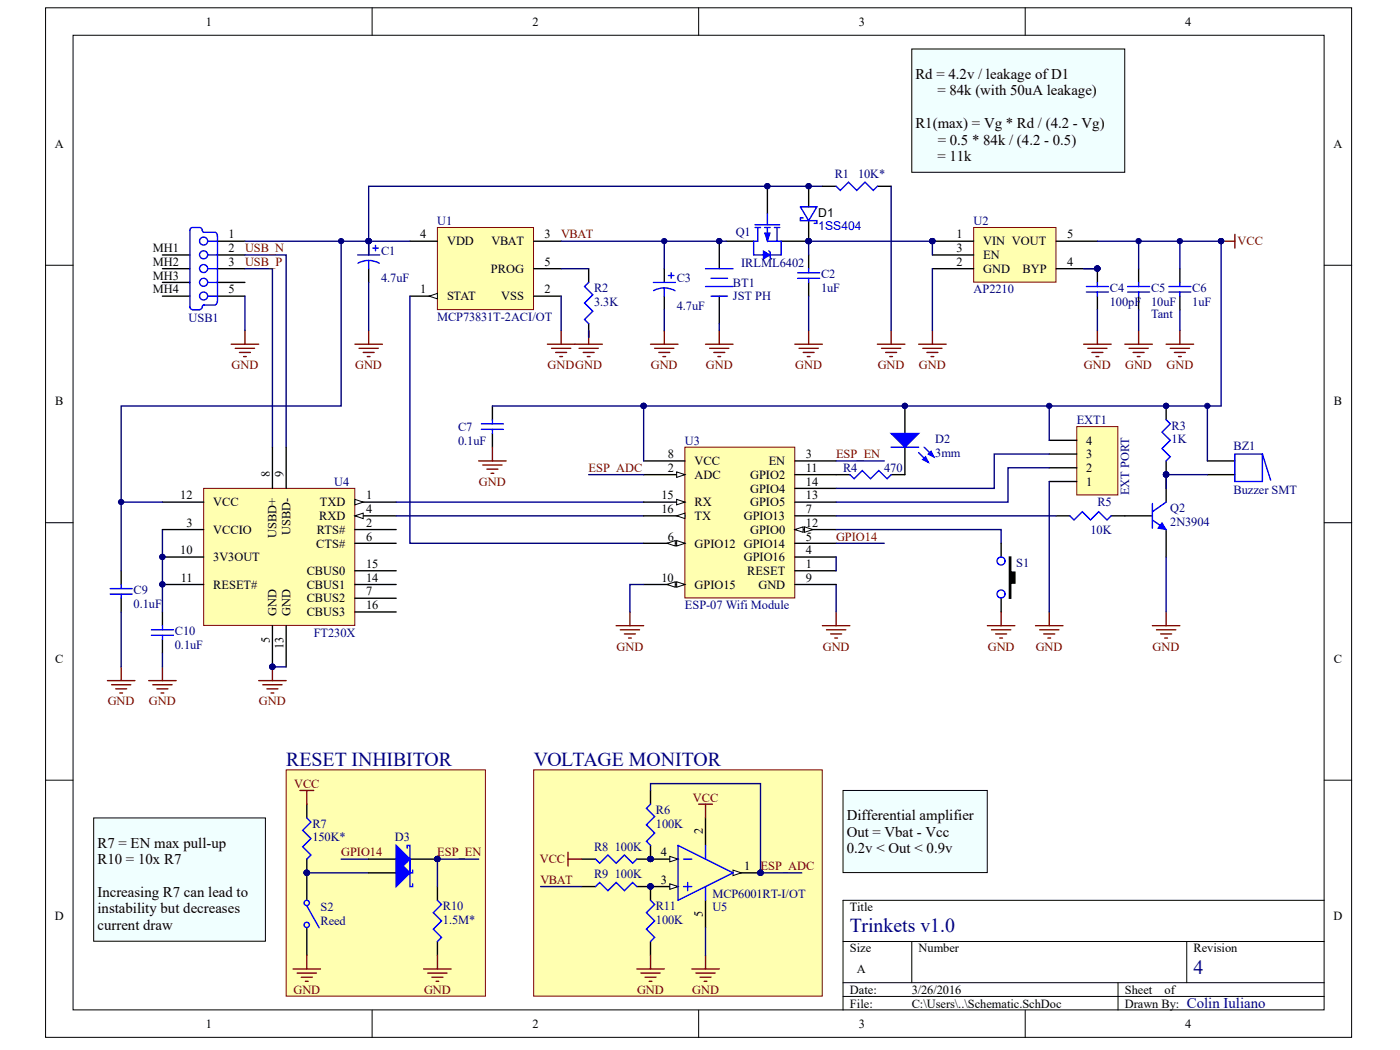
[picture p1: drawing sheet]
<svg xmlns="http://www.w3.org/2000/svg" width="271mm" height="203mm" viewBox="0 0 271 203" stroke-linecap="round" stroke-linejoin="round" font-family="sans-serif">
<defs><g id="words">
<g font-size="3.8" fill="#000080">
<text x="55.4" y="148.2">RESET INHIBITOR</text>
<text x="103.3" y="148.2">VOLTAGE MONITOR</text>
<text x="164.5" y="180.3">Trinkets v1.0</text>
<text x="231" y="188.5">4</text>
</g>
<g font-size="2.9">
<text x="177.2" y="15.3">Rd = 4.2v / leakage of D1</text>
<text x="181.4" y="18.4">= 84k (with 50uA leakage)</text>
<text x="177.2" y="24.8">R1(max) = Vg * Rd / (4.2 - Vg)</text>
<text x="181.5" y="28">= 0.5 * 84k / (4.2 - 0.5)</text>
<text x="181.4" y="31.2">= 11k</text>
<text x="163.9" y="161.9">Out = Vbat - Vcc</text>
<text x="163.9" y="158.7">Differential amplifier</text>
<text x="18.9" y="164">R7 = EN max pull-up</text>
<text x="18.9" y="167.3">R10 = 10x R7</text>
<text x="163.9" y="165.1">0.2v &lt; Out &lt; 0.9v</text>
<text x="18.9" y="173.6">Increasing R7 can lead to</text>
<text x="18.9" y="180">current draw</text>
<text x="18.9" y="176.8">instability but decreases</text>
</g>
<text font-size="2.9" fill="#000080" x="229.7" y="195.1">Colin Iuliano</text>
<g font-size="2.4">
<text x="39.8" y="5">1</text>
<text x="103" y="5">2</text>
<text x="166.2" y="5">3</text>
<text x="229.4" y="5">4</text>
<text x="10.6" y="28.6">A</text>
<text x="258.1" y="28.6">A</text>
<text x="158.3" y="41.9">D1</text>
<text x="44.2" y="46.2">1</text>
<text x="81.3" y="46.2">4</text>
<text x="86.5" y="47.5">VDD</text>
<text x="95.1" y="47.5">VBAT</text>
<text x="105.4" y="46.2">3</text>
<text x="185.1" y="46.2">1</text>
<text x="190.3" y="47.5">VIN VOUT</text>
<text x="206.5" y="46.2">5</text>
<text x="29.6" y="51.5">MH2</text>
<text x="29.6" y="48.8">MH1</text>
<text x="44.2" y="48.8">2</text>
<text x="44.2" y="51.5">3</text>
<text x="95" y="52.8">PROG</text>
<text x="105.4" y="51.5">5</text>
<text x="185.1" y="51.5">2</text>
<text x="185.1" y="48.8">3</text>
<text x="190.3" y="52.8">GND</text>
<text x="190.3" y="50.2">EN</text>
<text x="197.9" y="52.8">BYP</text>
<text x="206.5" y="51.5">4</text>
<text x="29.6" y="54.1">MH3</text>
<text x="29.6" y="56.8">MH4</text>
<text x="44.2" y="56.8">5</text>
<text x="81.3" y="56.8">1</text>
<text x="86.5" y="58.1">STAT</text>
<text x="97" y="58.1">VSS</text>
<text x="105.4" y="56.8">2</text>
<text x="10.7" y="78.4">B</text>
<text x="258.2" y="78.4">B</text>
<text x="129.2" y="88.7">8</text>
<text x="134.4" y="90">VCC</text>
<text x="148.8" y="90">EN</text>
<text x="156" y="88.7">3</text>
<text x="210.2" y="88.7">3</text>
<text x="210.2" y="86">4</text>
<text x="52.2" y="92.4" transform="rotate(-90 52.2 92.4)">8</text>
<text x="54.8" y="92.4" transform="rotate(-90 54.8 92.4)">9</text>
<text x="129.2" y="91.3">2</text>
<text x="134.4" y="92.6">ADC</text>
<text x="145.2" y="92.6">GPIO2</text>
<text x="145.2" y="95.3">GPIO4</text>
<text x="156" y="91.3">11</text>
<text x="156" y="94">14</text>
<text x="210.2" y="94">1</text>
<text x="210.2" y="91.3">2</text>
<text x="34.9" y="96.6">12</text>
<text x="36.1" y="102">3</text>
<text x="41.3" y="98">VCC</text>
<text x="61.8" y="100.7">RXD</text>
<text x="61.9" y="98">TXD</text>
<text x="70.8" y="96.6">1</text>
<text x="70.8" y="99.3">4</text>
<text x="70.8" y="102">2</text>
<text x="128" y="96.6">15</text>
<text x="128" y="99.3">16</text>
<text x="134.4" y="98">RX</text>
<text x="134.4" y="100.7">TX</text>
<text x="143.9" y="100.7">GPIO13</text>
<text x="145.2" y="98">GPIO5</text>
<text x="156" y="102">12</text>
<text x="156" y="99.3">7</text>
<text x="156" y="96.6">13</text>
<text x="34.9" y="107.3">10</text>
<text x="41.3" y="103.3">VCCIO</text>
<text x="53.5" y="104.1" transform="rotate(-90 53.5 104.1)">USBD+</text>
<text x="56.2" y="103.6" transform="rotate(-90 56.2 103.6)">USBD-</text>
<text x="61.2" y="106">CTS#</text>
<text x="61.3" y="103.3">RTS#</text>
<text x="70.8" y="104.6">6</text>
<text x="129.2" y="104.6">6</text>
<text x="134.4" y="106">GPIO12 GPIO14</text>
<text x="145.2" y="103.3">GPIO0</text>
<text x="156" y="104.6">5</text>
<text x="156" y="107.3">4</text>
<text x="35" y="112.6">11</text>
<text x="41.3" y="108.6">3V3OUT</text>
<text x="41.3" y="113.9">RESET#</text>
<text x="59.4" y="111.3">CBUS0</text>
<text x="59.4" y="113.9">CBUS1</text>
<text x="70.8" y="109.9">15</text>
<text x="70.8" y="112.6">14</text>
<text x="128" y="112.6">10</text>
<text x="134.4" y="113.9">GPIO15</text>
<text x="143.9" y="108.6">GPIO16</text>
<text x="144.6" y="111.3">RESET</text>
<text x="146.8" y="113.9">GND</text>
<text x="156" y="112.6">9</text>
<text x="156" y="109.9">1</text>
<text x="53.5" y="119.2" transform="rotate(-90 53.5 119.2)">GND</text>
<text x="56.2" y="119.2" transform="rotate(-90 56.2 119.2)">GND</text>
<text x="59.4" y="116.6">CBUS2</text>
<text x="59.4" y="119.2">CBUS3</text>
<text x="70.8" y="115.2">7</text>
<text x="70.8" y="117.9">16</text>
<text x="52.2" y="124.4" transform="rotate(-90 52.2 124.4)">5</text>
<text x="54.8" y="125.6" transform="rotate(-90 54.8 125.6)">13</text>
<text x="10.7" y="128.2">C</text>
<text x="258.2" y="128.2">C</text>
<text x="136" y="161.5" transform="rotate(-90 136 161.5)">2</text>
<text x="127.9" y="165.7">4</text>
<text x="127.9" y="171">3</text>
<text x="144" y="168.4">1</text>
<text x="10.6" y="178">D</text>
<text x="136" y="177.5" transform="rotate(-90 136 177.5)">5</text>
<text x="164.5" y="176.4">Title</text>
<text x="258.1" y="178">D</text>
<text x="164.5" y="184.3">Size</text>
<text x="177.8" y="184.3">Number</text>
<text x="231" y="184.3">Revision</text>
<text x="165.8" y="188.3">A</text>
<text x="164.5" y="192.3">Date:</text>
<text x="164.5" y="195">File:</text>
<text x="176.4" y="192.3">3/26/2016</text>
<text x="176.4" y="195">C:\Users\..\Schematic.SchDoc</text>
<text x="217.7" y="192.3">Sheet</text>
<text x="217.7" y="195">Drawn By:</text>
<text x="225.4" y="192.3">of</text>
<text x="39.8" y="199">1</text>
<text x="103" y="199">2</text>
<text x="166.2" y="199">3</text>
<text x="229.4" y="199">4</text>
</g>
<g font-size="2.4" fill="#000080">
<text x="161.5" y="34.5">R1</text>
<text x="166.1" y="34.5">10K*</text>
<text x="84.6" y="43.5">U1</text>
<text x="142.4" y="45.6">Q1</text>
<text x="188.4" y="43.5">U2</text>
<text x="73.7" y="49.4">C1</text>
<text x="143.4" y="51.8">IRLML6402</text>
<text x="158.9" y="53.9">C2</text>
<text x="73.7" y="54.7">4.7uF</text>
<text x="115" y="59.2">3.3K</text>
<text x="115" y="56.5">R2</text>
<text x="131" y="60">4.7uF</text>
<text x="131" y="54.7">C3</text>
<text x="141.8" y="55.5">BT1</text>
<text x="141.8" y="58.1">JST PH</text>
<text x="158.9" y="56.5">1uF</text>
<text x="188.4" y="56.8">AP2210</text>
<text x="214.8" y="59.2">100pF</text>
<text x="214.8" y="56.5">C4</text>
<text x="222.8" y="59.2">10uF</text>
<text x="222.8" y="56.5">C5</text>
<text x="230.7" y="59.2">1uF</text>
<text x="230.7" y="56.5">C6</text>
<text x="36.5" y="62.4">USB1</text>
<text x="84.6" y="62.1">MCP73831T-2ACI/OT</text>
<text x="222.8" y="61.6">Tant</text>
<text x="88.6" y="83.4">C7</text>
<text x="208.4" y="82">EXT1</text>
<text x="226.7" y="83.1">R3</text>
<text x="88.6" y="86">0.1uF</text>
<text x="132.6" y="86">U3</text>
<text x="181" y="85.8">D2</text>
<text x="181" y="88.4">3mm</text>
<text x="226.7" y="85.8">1K</text>
<text x="238.7" y="87.1">BZ1</text>
<text x="64.7" y="94">U4</text>
<text x="163.1" y="91.3">R4</text>
<text x="171.1" y="91.3">470</text>
<text x="218.5" y="95.8" transform="rotate(-90 218.5 95.8)">EXT PORT</text>
<text x="238.7" y="95.6">Buzzer SMT</text>
<text x="212.4" y="98">R5</text>
<text x="226.5" y="99.1">Q2</text>
<text x="226.5" y="101.7">2N3904</text>
<text x="211" y="103.3">10K</text>
<text x="196.7" y="109.7">S1</text>
<text x="25.9" y="117.6">0.1uF</text>
<text x="25.9" y="115">C9</text>
<text x="132.6" y="117.9">ESP-07 Wifi Module</text>
<text x="33.8" y="125.6">0.1uF</text>
<text x="33.8" y="123">C10</text>
<text x="60.7" y="123.2">FT230X</text>
<text x="60.5" y="160.2">R7</text>
<text x="126.9" y="160.2">100K</text>
<text x="126.9" y="157.5">R6</text>
<text x="60.5" y="162.8">150K*</text>
<text x="76.4" y="162.8">D3</text>
<text x="115" y="164.7">R8</text>
<text x="119" y="164.7">100K</text>
<text x="115" y="170">R9</text>
<text x="119" y="170">100K</text>
<text x="137.9" y="173.7">MCP6001RT-I/OT</text>
<text x="62" y="176.4">S2</text>
<text x="62" y="179">Reed</text>
<text x="85.7" y="178.8">1.5M*</text>
<text x="85.7" y="176.1">R10</text>
<text x="126.9" y="178.8">100K</text>
<text x="126.9" y="176.1">R11</text>
<text x="137.9" y="176.4">U5</text>
</g>
<g font-size="2.4" fill="#800000">
<text x="108.6" y="46.2">VBAT</text>
<text x="239.5" y="47.5">VCC</text>
<text x="47.4" y="48.8">USB_N</text>
<text x="47.4" y="51.5">USB_P</text>
<text x="44.8" y="71.4">GND</text>
<text x="68.7" y="71.4">GND</text>
<text x="106" y="71.4">GNDGND</text>
<text x="125.9" y="71.4">GND</text>
<text x="136.6" y="71.4">GND</text>
<text x="153.9" y="71.4">GND</text>
<text x="169.9" y="71.4">GND</text>
<text x="177.8" y="71.4">GND</text>
<text x="209.8" y="71.4">GND</text>
<text x="217.7" y="71.4">GND</text>
<text x="225.8" y="71.4">GND</text>
<text x="161.8" y="88.7">ESP_EN</text>
<text x="92.7" y="94">GND</text>
<text x="113.9" y="91.3">ESP_ADC</text>
<text x="161.8" y="104.6">GPIO14</text>
<text x="119.3" y="125.9">GND</text>
<text x="159.2" y="125.9">GND</text>
<text x="191.2" y="125.9">GND</text>
<text x="200.4" y="125.9">GND</text>
<text x="223.1" y="125.9">GND</text>
<text x="20.8" y="136.5">GND</text>
<text x="28.8" y="136.5">GND</text>
<text x="50.1" y="136.5">GND</text>
<text x="56.9" y="152.5">VCC</text>
<text x="134.1" y="155.1">VCC</text>
<text x="66" y="165.7">GPIO14</text>
<text x="84.6" y="165.7">ESP_EN</text>
<text x="104.5" y="167.1">VCC</text>
<text x="104.6" y="171">VBAT</text>
<text x="147.2" y="168.4">ESP_ADC</text>
<text x="56.8" y="192.3">GND</text>
<text x="82.1" y="192.3">GND</text>
<text x="123.3" y="192.3">GND</text>
<text x="133.9" y="192.3">GND</text>
</g>
<text font-size="2.4" fill="#00f" x="158.3" y="44.6">1SS404</text>
</g></defs>
<g fill="#fff" stroke="#000" stroke-width=".19">
<path d="M8.8 1.5h252.8v199.3h-252.8z"/>
<path d="M14.1 6.8h242.1v188.6h-242.1z"/>
</g>
<g fill="none" stroke="#000" stroke-width=".19">
<path d="M72 1.5v5.3M135.2 1.5v5.3M198.4 1.5v5.3M8.8 51.3h5.3M256.3 51.3h5.3M8.8 101.2h5.3M256.3 101.2h5.3M8.8 151h5.3M256.3 151h5.3M256.3 174.2h-93.2v21.3M72 195.5v5.3M135.2 195.5v5.3"/>
<path d="M163.1 182.2h93.2M163.1 190.2h93.2M163.1 192.8h93.2M176.4 182.2v8M198.4 195.5v5.3M216.4 190.2v5.3M229.7 182.2v8"/>
</g>
<g fill="#ffffb0" stroke="#800000" stroke-width=".19">
<path d="M103.3 149h55.8v43.8h-55.8z"/>
<path d="M55.4 149h38.5v43.8h-38.5z"/>
<path d="M84.7 44h18.6v15.9h-18.6z"/>
</g>
<path d="M79.3 57.3h5.4M79.3 46.7h5.4M103.3 57.3h5.3M103.3 46.7h5.3" fill="none" stroke="#000" stroke-width=".27"/>
<path d="M83.1 57.3l1.6-.5v1z" fill="#fff" stroke="#000" stroke-width=".19"/>
<g fill="none" stroke="#000" stroke-width=".27">
<path d="M148.5 36.1v5.3M156.5 36.1v3.9M159.2 36.1h2.6M169.8 36.1h2.7M31.4 52h5.4M31.4 49.3h5.4M31.4 54.7h5.4M31.4 57.3h5.4M42.1 52h5.3M42.1 46.7h5.3M42.1 49.3h5.3M42.1 54.7h5.3"/>
<path d="M42.1 57.3h5.3M71.3 46.7v2.6M71.3 52v2.7M103.3 52h5.3M113.9 52v2.7M128.6 52v2.7M128.6 57.3v2.7M139.2 46.7v5.3M139.2 57.3v5.3M140.5 46.7h5.3M156.5 42.7v4h-5.3M156.5 49.3v2.7"/>
<path d="M156.5 54.7v2.6M113.9 62.6v2.7M161.8 91.9h2.7M172.5 91.9h2.6M31.4 118.4v2.7M31.4 123.7v2.7"/>
</g>
<g fill="#000080" stroke="#000080" stroke-width=".19">
<circle cx="71.3" cy="46.7" r=".51"/>
<circle cx="148.5" cy="36" r=".51"/>
<circle cx="156.5" cy="46.7" r=".51"/>
<circle cx="139.2" cy="46.7" r=".51"/>
<circle cx="156.5" cy="36" r=".51"/>
<circle cx="52.7" cy="129" r=".51"/>
</g>
<g fill="none" stroke="#00f" stroke-width=".27">
<path d="M161.8 36.1l.8 .8 1.6-1.6 1.6 1.6 1.6-1.6 1.6 1.6 .8-.8M37.3 60h1.3M39.1 59.4l-.2 .4-.3 .1M39.4 45l-.2-.3a.61 .61 0 0 0-.6-.7h-1.3a.51 .51 0 0 0-.5 .6v14.8l.2 .5h.3M39.4 45h2.3M39.4 59h2.3M39.5 58.9l-.3 .5M40.2 49.3h1.9M40.2 54.7h1.9M40.2 46.7h1.9M40.2 52h1.9M40.2 57.3h1.9"/>
<path d="M41.8 45l.3 .6M42.1 58.4l-.3 .6M42.1 45.6v12.8M69.2 49.3h4.3M71.3 50.4l.9 .1 1.2 .4M71.3 50.4l-.8 .1-1.2 .4M71.3 50.4v1.6M72.1 48h1.1M72.7 47.5v1M113.9 54.7l-.8 .8 1.6 1.5-1.6 1.6 1.6 1.6-1.6 1.6 .8 .8M126.4 54.7h4.3M128.6 55.7l1.2 .2 .8 .4"/>
<path d="M128.6 55.7l-.9 .1-1.2 .4M128.6 55.7v1.6M129.4 53.3h1M129.9 52.8v1.1M136.5 52h5.4M136.5 55.5h5.4M137.6 57.3h3.2M137.6 53.9h3.2M146.1 43.5h4.8M146.1 44h1.1M146.6 44v2.7h-.8v2.6h1.9M148 44h1"/>
<path d="M148.5 44v2.7h2.7v2.6h-2.2M148.5 41.4v2.1M148.8 48.5l.2 .3v1.1l.3 .2M149.8 44h1.1M150.4 44v2.7M154.4 52.8h4.2M154.4 53.9h4.2M154.9 40h3.2l-1.6 2.7zM155.4 42.2h-.5v.5h3.2v.5h-.5M156.5 52v.8M156.5 53.9v.8M164.5 91.9l.8 .8 1.6-1.6 1.6 1.6 1.6-1.6 1.6 1.6 .8-.8"/>
<path d="M29.3 121.9h4.3M29.3 122.9h4.3M31.4 121.1v.8M31.4 122.9v.8"/>
<circle cx="39.4" cy="52" r=".78"/>
<circle cx="39.4" cy="46.7" r=".78"/>
<circle cx="39.4" cy="49.3" r=".78"/>
<circle cx="39.4" cy="54.6" r=".78"/>
<circle cx="39.4" cy="57.3" r=".78"/>
</g>
<g fill="none" stroke="#800000" stroke-width=".27">
<path d="M44.7 66.6h5.4M45.5 67.4h3.8M46.3 68.2h2.2M47.1 69h.6M47.4 64v2.6M68.7 66.6h5.3M69.5 67.4h3.7M70.3 68.2h2.1M71.1 69h.5M71.3 64v2.6M105.9 66.6h10.7M106.7 67.4h3.8"/>
<path d="M107.5 68.2h2.2M108.3 69h.6M108.6 64v2.6M112.1 67.4h3.7M112.9 68.2h2.1M113.7 69h.5M113.9 64v2.6M125.9 66.6h5.3M126.7 67.4h3.7M127.5 68.2h2.1M128.3 69h.5M128.6 64v2.6"/>
<path d="M136.5 66.6h5.4M137.3 67.4h3.8M138.1 68.2h2.2M138.9 69h.6M139.2 64v2.6M153.8 66.6h5.4M154.6 67.4h3.8M155.4 68.2h2.2M156.2 69h.6M156.5 64v2.6M169.8 66.6h5.3M170.6 67.4h3.7"/>
<path d="M171.4 68.2h2.1M172.2 69h.5M172.5 64v2.6M28.8 131.7h5.3M29.6 132.5h3.7M30.4 133.3h2.1M31.2 134.1h.5M31.4 129.1v2.6M50.1 131.7h5.3M50.9 132.5h3.7M51.7 133.3h2.1M52.5 134.1h.5"/>
<path d="M52.7 129.1v2.6"/>
</g>
<path d="M159.2 36.1h-87.9v13.2M47.4 49.3h8v37.2M47.4 52h5.3v34.5M108.6 52h5.3M108.6 46.7h31.9M128.6 60v4M156.5 57.3v6.7M113.9 64v1.3M139.2 62.6v1.4M31.4 102.5v15.9M31.4 126.4v2.7" fill="none" stroke="#000080" stroke-width=".27"/>
<g fill="#00f" stroke="#00f" stroke-width=".19">
<path d="M148 45.1h1l-.5 1.6z"/>
<path d="M147.7 48.5l1.3 .8-1.3 .8z"/>
</g>
<path d="M39.4 94.5h29.3v26.5h-29.3z" fill="#ffffb0" stroke="#800000" stroke-width=".19"/>
<path d="M31.4 97.2h8M68.7 97.2h8M31.4 107.8h8M31.4 102.5h8" fill="none" stroke="#000" stroke-width=".27"/>
<circle cx="31.4" cy="107.8" r=".51" fill="#000080" stroke="#000080" stroke-width=".19"/>
<path d="M68.7 96.6l1.6 .6-1.6 .5z" fill="#fff" stroke="#000" stroke-width=".19"/>
<path d="M68.7 99.8h8" fill="none" stroke="#000" stroke-width=".27"/>
<path d="M68.7 99.8l1.6-.5v1.1z" fill="#fff" stroke="#000" stroke-width=".19"/>
<g fill="none" stroke="#000" stroke-width=".27">
<path d="M212.4 52v2.7M212.4 57.3v2.7M220.4 52v2.7M220.4 57.3v2.7M52.7 86.5v8M55.4 86.5v8M23.5 110.5v2.6M23.5 115.8v2.6M31.4 113.1h8M68.7 102.5h8M68.7 105.1h8M68.7 110.5h8"/>
<path d="M68.7 113.1h8M68.7 115.8h8M68.7 118.4h8M52.7 121.1v8M55.4 121.1v8"/>
</g>
<g fill="#000080" stroke="#000080" stroke-width=".19">
<circle cx="31.4" cy="113.1" r=".51"/>
<circle cx="52.7" cy="129" r=".51"/>
<circle cx="31.4" cy="107.8" r=".51"/>
<circle cx="212.4" cy="52" r=".51"/>
</g>
<path d="M47.4 57.3v6.7M23.5 118.4v10.7M52.7 129.1h2.7" fill="none" stroke="#000080" stroke-width=".27"/>
<path d="M210.2 55.5h4.3M210.2 56.5h4.3M212.4 54.7v.8M212.4 56.5v.8M218.2 55.5h4.3M218.2 56.5h4.3M220.4 54.7v.8M220.4 56.5v.8M21.3 113.9h4.3M21.3 115h4.3M23.5 113.1v.8M23.5 115v.8" fill="none" stroke="#00f" stroke-width=".27"/>
<g fill="none" stroke="#800000" stroke-width=".27">
<path d="M177.8 66.6h5.3M178.6 67.4h3.7M179.4 68.2h2.1M180.2 69h.5M180.4 64v2.6M209.7 66.6h5.3M210.5 67.4h3.7M211.3 68.2h2.1M212.1 69h.5M212.4 64v2.6M20.8 131.7h5.3M21.6 132.5h3.7"/>
<path d="M22.4 133.3h2.1M23.2 134.1h.5M23.5 129.1v2.6"/>
</g>
<path d="M188.4 44h16v10.6h-16z" fill="#ffffb0" stroke="#800000" stroke-width=".19"/>
<path d="M180.4 46.7h8M180.4 52h8M180.4 49.3h8M204.4 46.7h8M204.4 52h8M228.3 52v2.7M228.3 57.3v2.7M95.3 78.6v2.6M175.1 78.6v5.3M95.3 83.9v2.6M175.1 86.5v5.4" fill="none" stroke="#000" stroke-width=".27"/>
<g fill="#000080" stroke="#000080" stroke-width=".19">
<circle cx="180.4" cy="46.7" r=".51"/>
<circle cx="212.4" cy="52" r=".51"/>
<circle cx="66" cy="46.7" r=".51"/>
<circle cx="23.4" cy="97.1" r=".51"/>
<circle cx="236.3" cy="46.7" r=".51"/>
<circle cx="71.3" cy="46.7" r=".51"/>
<circle cx="128.5" cy="46.7" r=".51"/>
<circle cx="220.3" cy="46.7" r=".51"/>
<circle cx="228.3" cy="46.7" r=".51"/>
<circle cx="175.1" cy="78.5" r=".51"/>
</g>
<g fill="none" stroke="#000080" stroke-width=".27">
<path d="M172.5 36.1v27.9M47.4 46.7h31.9M66 46.7v31.9h-42.5v31.9M79.3 57.3v47.8h45.3M108.6 57.3v6.7M128.6 46.7v5.3M180.4 52v12M209.7 52h2.7M220.4 46.7v5.3M228.3 46.7v5.3M23.5 97.2h7.9M76.7 97.2h47.9"/>
<path d="M76.7 99.8h47.9M161.8 113.1v5.3"/>
</g>
<g fill="none" stroke="#800000" stroke-width=".27">
<path d="M236.3 46.7h2.7M239 45.4v2.6M217.7 66.6h5.3M218.5 67.4h3.7M219.3 68.2h2.1M220.1 69h.5M220.4 64v2.6M225.7 66.6h5.3M226.5 67.4h3.7M227.3 68.2h2.1M228.1 69h.5M228.3 64v2.6"/>
<path d="M121.9 118.4v2.7M161.8 118.4v2.7M119.2 121.1h5.4M120 121.9h3.8M120.8 122.7h2.2M121.6 123.5h.6M159.2 121.1h5.3M160 121.9h3.7M160.8 122.7h2.1M161.5 123.5h.6"/>
</g>
<path d="M226.2 55.5h4.3M226.2 56.5h4.3M228.3 54.7v.8M228.3 56.5v.8M93.2 82h4.2M93.2 83.1h4.2M95.3 81.2v.8M95.3 83.1v.8M172.5 86.5h5.3M177.8 87.6l1.8 1.9M178.8 86.5l1.9 1.9" fill="none" stroke="#00f" stroke-width=".27"/>
<g fill="#00f" stroke="#00f" stroke-width=".27">
<path d="M172.5 83.9h5.3l-2.7 2.6z"/>
<path d="M178.6 88.9l.5-.5 .5 1.1z"/>
<path d="M179.6 87.9l.6-.6 .5 1.1z"/>
</g>
<path d="M132.5 86.5h21.3v29.2h-21.3z" fill="#ffffb0" stroke="#800000" stroke-width=".19"/>
<path d="M124.6 89.2h7.9M153.8 89.2h8M153.8 102.5h8" fill="none" stroke="#000" stroke-width=".27"/>
<g fill="#fff" stroke="#000" stroke-width=".19">
<path d="M153.8 102.5l1.6-.5v1z"/>
<path d="M155.7 102l1.6 .5-1.6 .5z"/>
</g>
<path d="M124.6 97.2h7.9" fill="none" stroke="#000" stroke-width=".27"/>
<path d="M130.9 96.6l1.6 .6-1.6 .5z" fill="#fff" stroke="#000" stroke-width=".19"/>
<path d="M124.6 99.8h7.9" fill="none" stroke="#000" stroke-width=".27"/>
<path d="M130.9 99.8l1.6-.5v1.1z" fill="#fff" stroke="#000" stroke-width=".19"/>
<path d="M124.6 113.1h7.9M153.8 113.1h8" fill="none" stroke="#000" stroke-width=".27"/>
<g fill="#fff" stroke="#000" stroke-width=".19">
<path d="M130.9 112.6l1.6 .5-1.6 .5z"/>
<path d="M129.1 113.1l1.6-.5v1z"/>
</g>
<path d="M153.8 91.9h8M124.6 105.1h7.9" fill="none" stroke="#000" stroke-width=".27"/>
<g fill="#fff" stroke="#000" stroke-width=".19">
<path d="M130.9 104.6l1.6 .5-1.6 .6z"/>
<path d="M129.1 105.1l1.6-.5v1.1z"/>
</g>
<path d="M124.6 91.9h7.9M153.8 99.8h8M153.8 105.1h8M153.8 107.8h8M153.8 110.5h8" fill="none" stroke="#000" stroke-width=".27"/>
<path d="M130.9 91.3l1.6 .6-1.6 .5z" fill="#fff" stroke="#000" stroke-width=".19"/>
<g fill="none" stroke="#000" stroke-width=".27">
<path d="M225.7 78.6v2.6M153.8 94.5h8M153.8 97.2h8M204.4 99.8h2.6M215 99.8h8M225.7 89.2v8M233.7 89.2h5.3M233.7 91.9h5.3M193.7 105.1v2.7M193.7 115.8v2.6M225.7 102.5v5.3M59.4 168.9v5.3"/>
<path d="M59.4 179.5v5.4"/>
</g>
<path d="M193.7 118.4v2.7M225.7 118.4v2.7M191.1 121.1h5.3M191.9 121.9h3.7M192.7 122.7h2.1M193.5 123.5h.5M223 121.1h5.3M223.8 121.9h3.7M224.6 122.7h2.1M225.4 123.5h.5" fill="none" stroke="#800000" stroke-width=".27"/>
<g fill="#000080" stroke="#000080" stroke-width=".19">
<circle cx="59.4" cy="168.9" r=".51"/>
<circle cx="225.7" cy="91.8" r=".51"/>
<circle cx="225.7" cy="78.5" r=".51"/>
<circle cx="233.7" cy="78.5" r=".51"/>
</g>
<g fill="none" stroke="#00f" stroke-width=".27">
<path d="M207 99.8l.8 .8 1.6-1.6 1.6 1.6 1.6-1.6 1.6 1.6 .8-.8M223 97.4v4.8M225.7 81.2l.8 .8-1.6 1.6 1.6 1.6-1.6 1.6 1.6 1.6-.8 .8M225.7 97.2l-2.7 1.8M239 87.9h5.3v5.3h-5.3zM244.3 87.9l1.6 5M223 100.6l2.7 1.9M59.4 175.3l2.4 4.2"/>
<circle cx="193.7" cy="114.9" r=".78"/>
<circle cx="193.7" cy="108.6" r=".78"/>
<circle cx="59.4" cy="174.7" r=".51"/>
<circle cx="59.4" cy="179" r=".51"/>
</g>
<path d="M71.3 54.7v9.3M233.7 78.6v10.6M161.8 99.8h42.6M161.8 102.5h31.9v2.6M225.7 107.8v10.6" fill="none" stroke="#000080" stroke-width=".27"/>
<path d="M195.3 107.8h.3v2.9h.8v2.1h-.8v3h-.3z" fill-rule="evenodd" fill="#000" stroke="#000" stroke-width=".27"/>
<path d="M224.9 101.2l.8 1.3-1.6-.3z" fill="#00f" stroke="#00f" stroke-width=".19"/>
<path d="M208.4 82.6h7.9v13.2h-7.9z" fill="#ffffb0" stroke="#800000" stroke-width=".19"/>
<g fill="none" stroke="#000" stroke-width=".27">
<path d="M203.1 93.2h5.3M203.1 90.5h5.3M203.1 87.9h5.3M203.1 85.2h5.3M59.4 155.6v2.7M125.9 153v2.6M136.5 158.3v5.3M59.4 166.3v2.6M84.7 171.6v2.6M112.6 171.6h2.7M112.6 166.3h2.7M123.2 171.6h8"/>
<path d="M125.9 163.6v2.7h-2.7M125.9 171.6v2.6M84.7 182.2v2.7M125.9 182.2v2.7"/>
</g>
<g fill="none" stroke="#800000" stroke-width=".27">
<path d="M203.1 118.4v2.7M200.4 121.1h5.3M201.2 121.9h3.7M202 122.7h2.1M202.8 123.5h.5M58 153h2.7M59.4 153v2.6M56.7 187.5h5.3M57.5 188.3h3.7M58.3 189.1h2.1M59.1 189.9h.5M59.4 184.9v2.6"/>
<path d="M82 187.5h5.3M82.8 188.3h3.7M83.6 189.1h2.1M84.4 189.9h.5M84.7 184.9v2.6M123.2 187.5h5.4M124 188.3h3.8M124.8 189.1h2.2M125.6 189.9h.6M125.9 184.9v2.6"/>
</g>
<path d="M203.1 78.6v6.6M161.8 89.2h9.3M203.1 87.9h-10.7v6.6h-30.6M203.1 90.5h-8v6.7h-33.3M203.1 93.2v25.2M161.8 105.1h9.3M59.4 168.9h11.9M66 166.3h5.3M84.7 166.3v5.3" fill="none" stroke="#000080" stroke-width=".27"/>
<g fill="#000080" stroke="#000080" stroke-width=".19">
<circle cx="203.1" cy="78.5" r=".51"/>
<circle cx="125.9" cy="171.5" r=".51"/>
<circle cx="125.9" cy="166.2" r=".51"/>
<circle cx="59.4" cy="168.9" r=".51"/>
<circle cx="84.6" cy="166.2" r=".51"/>
</g>
<path d="M59.4 158.3l.8 .8-1.6 1.6 1.6 1.6-1.6 1.6 1.6 1.6-.8 .8M125.9 155.6l-.8 .8 1.6 1.6-1.6 1.6 1.6 1.6-1.6 1.6 .8 .8M84.7 174.2l.7 .8-1.5 1.6 1.5 1.6-1.5 1.6 1.5 1.6-.7 .8M115.3 171.6l.7-.8 1.6 1.6 1.6-1.6 1.6 1.6 1.6-1.6 .8 .8M115.3 166.3l.7 .8 1.6-1.6 1.6 1.6 1.6-1.6 1.6 1.6 .8-.8M125.9 174.2l.8 .8-1.6 1.6 1.6 1.6-1.6 1.6 1.6 1.6-.8 .8" fill="none" stroke="#00f" stroke-width=".27"/>
<path d="M129.6 171l1.6 .6-1.6 .5z" fill="#fff" stroke="#000" stroke-width=".19"/>
<circle cx="125.9" cy="171.5" r=".51" fill="#000080" stroke="#000080" stroke-width=".19"/>
<path d="M125.9 166.3h5.3" fill="none" stroke="#000" stroke-width=".27"/>
<path d="M129.6 165.7l1.6 .6-1.6 .5z" fill="#fff" stroke="#000" stroke-width=".19"/>
<circle cx="125.9" cy="166.2" r=".51" fill="#000080" stroke="#000080" stroke-width=".19"/>
<path d="M136.5 174.2v5.3M141.9 168.9h5.3" fill="none" stroke="#000" stroke-width=".27"/>
<path d="M141.9 168.4l1.6 .5-1.6 .5z" fill="#fff" stroke="#000" stroke-width=".19"/>
<g fill="#000080" stroke="#000080" stroke-width=".19">
<circle cx="147.2" cy="168.9" r=".51"/>
<circle cx="125.9" cy="171.5" r=".51"/>
<circle cx="125.9" cy="166.2" r=".51"/>
<circle cx="84.6" cy="166.2" r=".51"/>
<circle cx="124.6" cy="78.5" r=".51"/>
<circle cx="180.4" cy="46.7" r=".51"/>
<circle cx="156.5" cy="46.7" r=".51"/>
<circle cx="236.3" cy="46.7" r=".51"/>
<circle cx="225.7" cy="91.8" r=".51"/>
</g>
<path d="M78.8 164.1v-.5h.5v5.3h.6v-.5M78.8 166.8v-.5h.5v5.3h.6v-.6M131.2 163.6l10.7 5.3-10.7 5.3zM132.3 166.3h1.6M132.3 171.6h1.6M133.1 170.8v1.6M136.5 163.6v2.7M136.5 171.6v2.6" fill="none" stroke="#00f" stroke-width=".27"/>
<g fill="none" stroke="#800000" stroke-width=".27">
<path d="M92.6 89.2h5.4M93.4 90h3.8M94.2 90.8h2.2M95 91.6h.6M95.3 86.5v2.7M135.2 155.6h2.7M136.5 155.6v2.7M109.9 164.9v2.7M109.9 166.3h2.7M133.9 187.5h5.3M134.7 188.3h3.7M135.5 189.1h2.1"/>
<path d="M136.3 189.9h.5M136.5 184.9v2.6"/>
</g>
<g fill="none" stroke="#000080" stroke-width=".27">
<path d="M156.5 49.3v-2.6h23.9v2.6M212.4 46.7h23.9v31.9h-141M212.4 60v4M220.4 60v4M228.3 60v4M124.6 78.6v10.6M113.9 91.9h10.7M233.7 91.9h-8v2.6M124.6 113.1h-2.7v5.3M125.9 153v-1.4h21.3v17.3h8M84.7 166.3h7.9M104.6 171.6h8"/>
<path d="M136.5 179.5v5.4"/>
</g>
<path d="M71.3 166.3h5.4M71.3 168.9h5.4M79.3 166.3h5.4" fill="none" stroke="#000" stroke-width=".27"/>
<g fill="#00f" stroke="#00f" stroke-width=".27">
<path d="M76.7 163.6l2.6 2.7-2.6 2.6z"/>
<path d="M76.7 166.3l2.6 2.6-2.6 2.7z"/>
</g>
<path d="M176.4 9.5h41.3v23.8h-41.3z" fill="#f0ffff" stroke="#000" stroke-width=".19"/>
<path d="M161.8 107.8v2.7" fill="none" stroke="#000080" stroke-width=".27"/>
<g fill="#f0ffff" stroke="#000" stroke-width=".19">
<path d="M18.1 158.3h33.3v23.9h-33.3z"/>
<path d="M163.1 153h28v15.9h-28z"/>
</g>
<use href="#words"/>
</svg>
